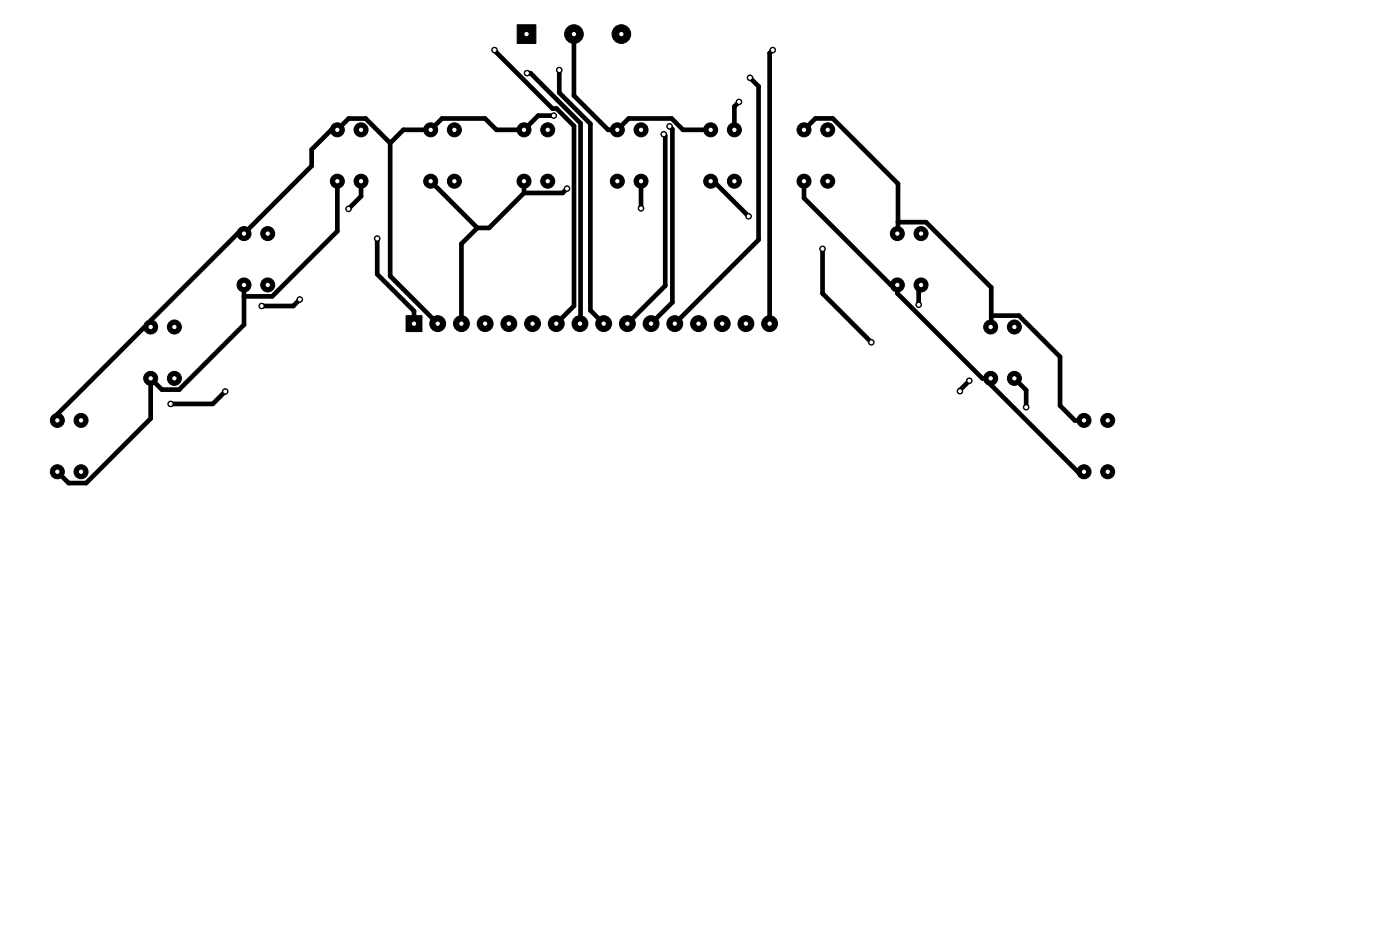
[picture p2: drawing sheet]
<svg xmlns="http://www.w3.org/2000/svg" width="150mm" height="100mm" viewBox="0 0 150 100" stroke-linecap="round" stroke-linejoin="round" font-family="sans-serif">
<g fill="#000" stroke="#000" stroke-width=".11">
<path d="M55.4 2.7h2v2h-2zM43.5 33.8h1.7v1.7h-1.7z"/>
<circle cx="36.1" cy="19.4" r=".75"/>
<circle cx="36.1" cy="13.9" r=".75"/>
<circle cx="38.7" cy="19.4" r=".75"/>
<circle cx="38.7" cy="13.9" r=".75"/>
<circle cx="46.1" cy="19.4" r=".75"/>
<circle cx="46.1" cy="13.9" r=".75"/>
<circle cx="48.7" cy="19.4" r=".75"/>
<circle cx="48.7" cy="13.9" r=".75"/>
<circle cx="53" cy="5.4" r=".3"/>
<circle cx="56.1" cy="19.4" r=".75"/>
<circle cx="56.1" cy="13.9" r=".75"/>
<circle cx="56.5" cy="7.8" r=".3"/>
<circle cx="58.7" cy="19.4" r=".75"/>
<circle cx="58.7" cy="13.9" r=".75"/>
<circle cx="59.3" cy="12.4" r=".3"/>
<circle cx="59.9" cy="7.5" r=".3"/>
<circle cx="61.5" cy="3.7" r="1"/>
<circle cx="66.1" cy="19.4" r=".75"/>
<circle cx="66.1" cy="13.9" r=".75"/>
<circle cx="66.6" cy="3.7" r="1"/>
<circle cx="68.7" cy="19.4" r=".75"/>
<circle cx="68.7" cy="13.9" r=".75"/>
<circle cx="71.1" cy="14.4" r=".3"/>
<circle cx="71.7" cy="13.5" r=".3"/>
<circle cx="76.1" cy="19.4" r=".75"/>
<circle cx="76.1" cy="13.9" r=".75"/>
<circle cx="78.7" cy="19.4" r=".75"/>
<circle cx="78.7" cy="13.9" r=".75"/>
<circle cx="79.2" cy="10.9" r=".3"/>
<circle cx="80.4" cy="8.3" r=".3"/>
<circle cx="82.8" cy="5.4" r=".3"/>
<circle cx="86.1" cy="19.4" r=".75"/>
<circle cx="86.1" cy="13.9" r=".75"/>
<circle cx="88.7" cy="19.4" r=".75"/>
<circle cx="88.7" cy="13.9" r=".75"/>
<circle cx="16.1" cy="35" r=".75"/>
<circle cx="18.7" cy="35" r=".75"/>
<circle cx="26.1" cy="25" r=".75"/>
<circle cx="26.1" cy="30.5" r=".75"/>
<circle cx="28" cy="32.8" r=".3"/>
<circle cx="28.7" cy="25" r=".75"/>
<circle cx="28.7" cy="30.5" r=".75"/>
<circle cx="32.1" cy="32.1" r=".3"/>
<circle cx="37.3" cy="22.4" r=".3"/>
<circle cx="40.4" cy="25.5" r=".3"/>
<circle cx="46.9" cy="34.7" r=".85"/>
<circle cx="49.4" cy="34.7" r=".85"/>
<circle cx="52" cy="34.7" r=".85"/>
<circle cx="54.5" cy="34.7" r=".85"/>
<circle cx="57.1" cy="34.7" r=".85"/>
<circle cx="59.6" cy="34.7" r=".85"/>
<circle cx="60.7" cy="20.2" r=".3"/>
<circle cx="62.1" cy="34.7" r=".85"/>
<circle cx="64.7" cy="34.7" r=".85"/>
<circle cx="67.2" cy="34.7" r=".85"/>
<circle cx="68.7" cy="22.3" r=".3"/>
<circle cx="69.8" cy="34.7" r=".85"/>
<circle cx="72.3" cy="34.7" r=".85"/>
<circle cx="74.8" cy="34.7" r=".85"/>
<circle cx="77.4" cy="34.7" r=".85"/>
<circle cx="79.9" cy="34.7" r=".85"/>
<circle cx="80.2" cy="23.2" r=".3"/>
<circle cx="82.5" cy="34.7" r=".85"/>
<circle cx="88.1" cy="26.6" r=".3"/>
<circle cx="93.4" cy="36.7" r=".3"/>
<circle cx="96.1" cy="25" r=".75"/>
<circle cx="96.1" cy="30.5" r=".75"/>
<circle cx="98.4" cy="32.6" r=".3"/>
<circle cx="98.7" cy="25" r=".75"/>
<circle cx="98.7" cy="30.5" r=".75"/>
<circle cx="106.1" cy="35" r=".75"/>
<circle cx="108.7" cy="35" r=".75"/>
<circle cx="6.1" cy="45" r=".75"/>
<circle cx="6.1" cy="50.5" r=".75"/>
<circle cx="8.7" cy="45" r=".75"/>
<circle cx="8.7" cy="50.5" r=".75"/>
<circle cx="16.1" cy="40.5" r=".75"/>
<circle cx="18.3" cy="43.2" r=".3"/>
<circle cx="18.7" cy="40.5" r=".75"/>
<circle cx="24.1" cy="41.9" r=".3"/>
<circle cx="102.8" cy="41.9" r=".3"/>
<circle cx="103.9" cy="40.8" r=".3"/>
<circle cx="106.1" cy="40.5" r=".75"/>
<circle cx="108.7" cy="40.5" r=".75"/>
<circle cx="109.9" cy="43.6" r=".3"/>
<circle cx="116.1" cy="45" r=".75"/>
<circle cx="116.1" cy="50.5" r=".75"/>
<circle cx="118.7" cy="45" r=".75"/>
<circle cx="118.7" cy="50.5" r=".75"/>
</g>
<g fill="none" stroke="#000" stroke-width=".5">
<path d="M36.1 19.4v5.4l-6.9 6.9h-3.1M38.7 19.4v1.6l-1.4 1.4M41.8 15.3l-2.6-2.6h-1.8l-1.3 1.2h-.6l-2.1 2.1v1.8l-7.3 7.2h-.6l-9.4 9.3v.7h-.6l-9.4 9.4v.6M41.8 15.3v14.3l5.1 5.1M46.1 19.4l5 5M53 5.4l6.2 6.2h.4l1.9 1.9v19.2l-1.9 2M56.1 19.4v1.3M56.5 7.8h.3l5.4 5.4v21.4l-.1 .1M59.3 12.4h-1.6l-1.6 1.5h-2.9l-1.2-1.2h-4.6l-1.3 1.2h-2.9l-1.4 1.4M59.9 7.5v2.4l3.4 3.4v19.9l1.4 1.5M61.5 3.7v6.5l3.7 3.7h.9l1.3-1.2h4.6l1.2 1.2h2.9M68.7 19.4v2.9"/>
<path d="M68.7 19.4h.1M71.1 14.4l.2 .1v16.1l-4.1 4.1M71.7 13.5l.3 .3v18.6l-2.2 2.3M76.1 19.4h.3l3.8 3.8M79.2 10.9l-.5 .5v2.5M80.4 8.3l.9 .9v16.5l-9 9M82.8 5.4l-.3 .3v29M86.1 19.4v1.8l9.3 9.3h.7v.9l9.1 9.1h.9v.7l9.4 9.3h.6M86.1 13.9l1.3-1.2h1.8l7 7v5.2l-.1 .1M26.1 30.5v4.3l-6.9 6.9h-1.8l-1.3-1.2v4.3l-6.9 6.9h-1.8l-1.3-1.2M32.1 32.1l-.7 .7h-3.4M40.4 25.5v3.9l4 3.9v1.4"/>
<path d="M51.1 24.4l-1.7 1.7v8.6M56.1 20.7l-3.7 3.7h-1.3M60.7 20.2l-.4 .5h-4.2M88.1 26.6v4.8l5.3 5.3M96.2 23.8h3l7 7v4.1l-.1 .1M98.7 30.5l-.3 .3v1.8M106.2 35h.1M106.2 33.8h3l4.4 4.4v5.2l1.6 1.6h.9M24.1 41.9l-1.3 1.3h-4.5M103.9 40.8l-1.1 1v.1M108.7 40.5l1.2 1.3v1.8M108.7 40.5h.1"/>
</g>
<g fill="#fff" stroke="#fff" stroke-width=".11">
<circle cx="24.1" cy="41.9" r=".15"/>
<circle cx="18.3" cy="43.2" r=".15"/>
<circle cx="28" cy="32.8" r=".15"/>
<circle cx="32.1" cy="32.1" r=".15"/>
<circle cx="53" cy="5.4" r=".15"/>
<circle cx="56.5" cy="7.8" r=".15"/>
<circle cx="59.9" cy="7.5" r=".15"/>
<circle cx="71.1" cy="14.4" r=".15"/>
<circle cx="79.2" cy="10.9" r=".15"/>
<circle cx="71.7" cy="13.5" r=".15"/>
<circle cx="80.4" cy="8.3" r=".15"/>
<circle cx="103.9" cy="40.8" r=".15"/>
<circle cx="102.8" cy="41.9" r=".15"/>
<circle cx="82.8" cy="5.4" r=".15"/>
<circle cx="60.7" cy="20.2" r=".15"/>
<circle cx="80.2" cy="23.2" r=".15"/>
<circle cx="93.4" cy="36.7" r=".15"/>
<circle cx="88.1" cy="26.6" r=".15"/>
<circle cx="40.4" cy="25.5" r=".15"/>
<circle cx="37.3" cy="22.4" r=".15"/>
<circle cx="68.7" cy="22.3" r=".15"/>
<circle cx="59.3" cy="12.4" r=".15"/>
<circle cx="98.4" cy="32.6" r=".15"/>
<circle cx="109.9" cy="43.6" r=".15"/>
<circle cx="45" cy="12" r=".18"/>
<circle cx="49.3" cy="16.7" r=".17"/>
<circle cx="45.5" cy="16.7" r=".17"/>
<circle cx="48.7" cy="19.4" r=".17"/>
<circle cx="46.1" cy="19.4" r=".17"/>
<circle cx="48.7" cy="13.9" r=".17"/>
<circle cx="46.1" cy="13.9" r=".17"/>
<circle cx="23.9" cy="53.7" r=".17"/>
<circle cx="115" cy="43.1" r=".18"/>
<circle cx="119.3" cy="47.8" r=".18"/>
<circle cx="115.5" cy="47.8" r=".18"/>
<circle cx="118.7" cy="50.5" r=".17"/>
<circle cx="116.1" cy="50.5" r=".17"/>
<circle cx="118.7" cy="45" r=".17"/>
<circle cx="116.1" cy="45" r=".17"/>
<circle cx="65" cy="12" r=".18"/>
<circle cx="69.3" cy="16.7" r=".17"/>
<circle cx="65.5" cy="16.7" r=".17"/>
<circle cx="68.7" cy="19.4" r=".17"/>
<circle cx="66.1" cy="19.4" r=".17"/>
<circle cx="68.7" cy="13.9" r=".17"/>
<circle cx="66.1" cy="13.9" r=".17"/>
<circle cx="55" cy="12" r=".17"/>
<circle cx="59.3" cy="16.7" r=".17"/>
<circle cx="55.5" cy="16.7" r=".17"/>
<circle cx="58.7" cy="19.4" r=".17"/>
<circle cx="56.1" cy="19.4" r=".17"/>
<circle cx="58.7" cy="13.9" r=".17"/>
<circle cx="56.1" cy="13.9" r=".17"/>
<circle cx="15" cy="33.1" r=".17"/>
<circle cx="19.3" cy="37.8" r=".18"/>
<circle cx="15.5" cy="37.8" r=".18"/>
<circle cx="18.7" cy="40.5" r=".17"/>
<circle cx="16.1" cy="40.5" r=".17"/>
<circle cx="18.7" cy="35" r=".17"/>
<circle cx="16.1" cy="35" r=".17"/>
<circle cx="25" cy="23.1" r=".17"/>
<circle cx="29.3" cy="27.8" r=".17"/>
<circle cx="25.5" cy="27.8" r=".18"/>
<circle cx="28.7" cy="30.5" r=".17"/>
<circle cx="26.1" cy="30.5" r=".17"/>
<circle cx="28.7" cy="25" r=".17"/>
<circle cx="26.1" cy="25" r=".17"/>
<circle cx="102.9" cy="53.7" r=".17"/>
<circle cx="105" cy="33.1" r=".17"/>
<circle cx="109.3" cy="37.8" r=".18"/>
<circle cx="105.5" cy="37.8" r=".18"/>
<circle cx="108.7" cy="40.5" r=".17"/>
<circle cx="106.1" cy="40.5" r=".17"/>
<circle cx="108.7" cy="35" r=".17"/>
<circle cx="106.1" cy="35" r=".17"/>
<circle cx="35" cy="12" r=".18"/>
<circle cx="39.3" cy="16.7" r=".17"/>
<circle cx="35.5" cy="16.7" r=".17"/>
<circle cx="38.7" cy="19.4" r=".17"/>
<circle cx="36.1" cy="19.4" r=".17"/>
<circle cx="38.7" cy="13.9" r=".17"/>
<circle cx="36.1" cy="13.9" r=".17"/>
<circle cx="5" cy="43.1" r=".18"/>
<circle cx="9.3" cy="47.8" r=".18"/>
<circle cx="5.5" cy="47.8" r=".18"/>
<circle cx="8.7" cy="50.5" r=".17"/>
<circle cx="6.1" cy="50.5" r=".17"/>
<circle cx="8.7" cy="45" r=".17"/>
<circle cx="6.1" cy="45" r=".17"/>
<circle cx="75" cy="12" r=".18"/>
<circle cx="79.3" cy="16.7" r=".17"/>
<circle cx="75.5" cy="16.7" r=".17"/>
<circle cx="78.7" cy="19.4" r=".17"/>
<circle cx="76.1" cy="19.4" r=".17"/>
<circle cx="78.7" cy="13.9" r=".17"/>
<circle cx="76.1" cy="13.9" r=".17"/>
<circle cx="85" cy="12" r=".18"/>
<circle cx="89.3" cy="16.7" r=".17"/>
<circle cx="85.5" cy="16.7" r=".17"/>
<circle cx="88.7" cy="19.4" r=".18"/>
<circle cx="86.1" cy="19.4" r=".18"/>
<circle cx="88.7" cy="13.9" r=".18"/>
<circle cx="86.1" cy="13.9" r=".18"/>
<circle cx="95" cy="23.1" r=".17"/>
<circle cx="99.3" cy="27.8" r=".17"/>
<circle cx="95.5" cy="27.8" r=".17"/>
<circle cx="98.7" cy="30.5" r=".17"/>
<circle cx="96.1" cy="30.5" r=".17"/>
<circle cx="98.7" cy="25" r=".17"/>
<circle cx="96.1" cy="25" r=".17"/>
<circle cx="56.4" cy="3.7" r=".18"/>
<circle cx="61.5" cy="3.7" r=".18"/>
<circle cx="66.6" cy="3.7" r=".18"/>
<circle cx="44.4" cy="34.7" r=".17"/>
<circle cx="46.9" cy="34.7" r=".17"/>
<circle cx="49.4" cy="34.7" r=".17"/>
<circle cx="52" cy="34.7" r=".17"/>
<circle cx="54.5" cy="34.7" r=".17"/>
<circle cx="57.1" cy="34.7" r=".17"/>
<circle cx="59.6" cy="34.7" r=".17"/>
<circle cx="62.1" cy="34.7" r=".17"/>
<circle cx="64.7" cy="34.7" r=".17"/>
<circle cx="67.2" cy="34.7" r=".17"/>
<circle cx="69.8" cy="34.7" r=".17"/>
<circle cx="72.3" cy="34.7" r=".17"/>
<circle cx="74.8" cy="34.7" r=".17"/>
<circle cx="77.4" cy="34.7" r=".17"/>
<circle cx="79.9" cy="34.7" r=".17"/>
<circle cx="82.5" cy="34.7" r=".17"/>
</g>
</svg>
